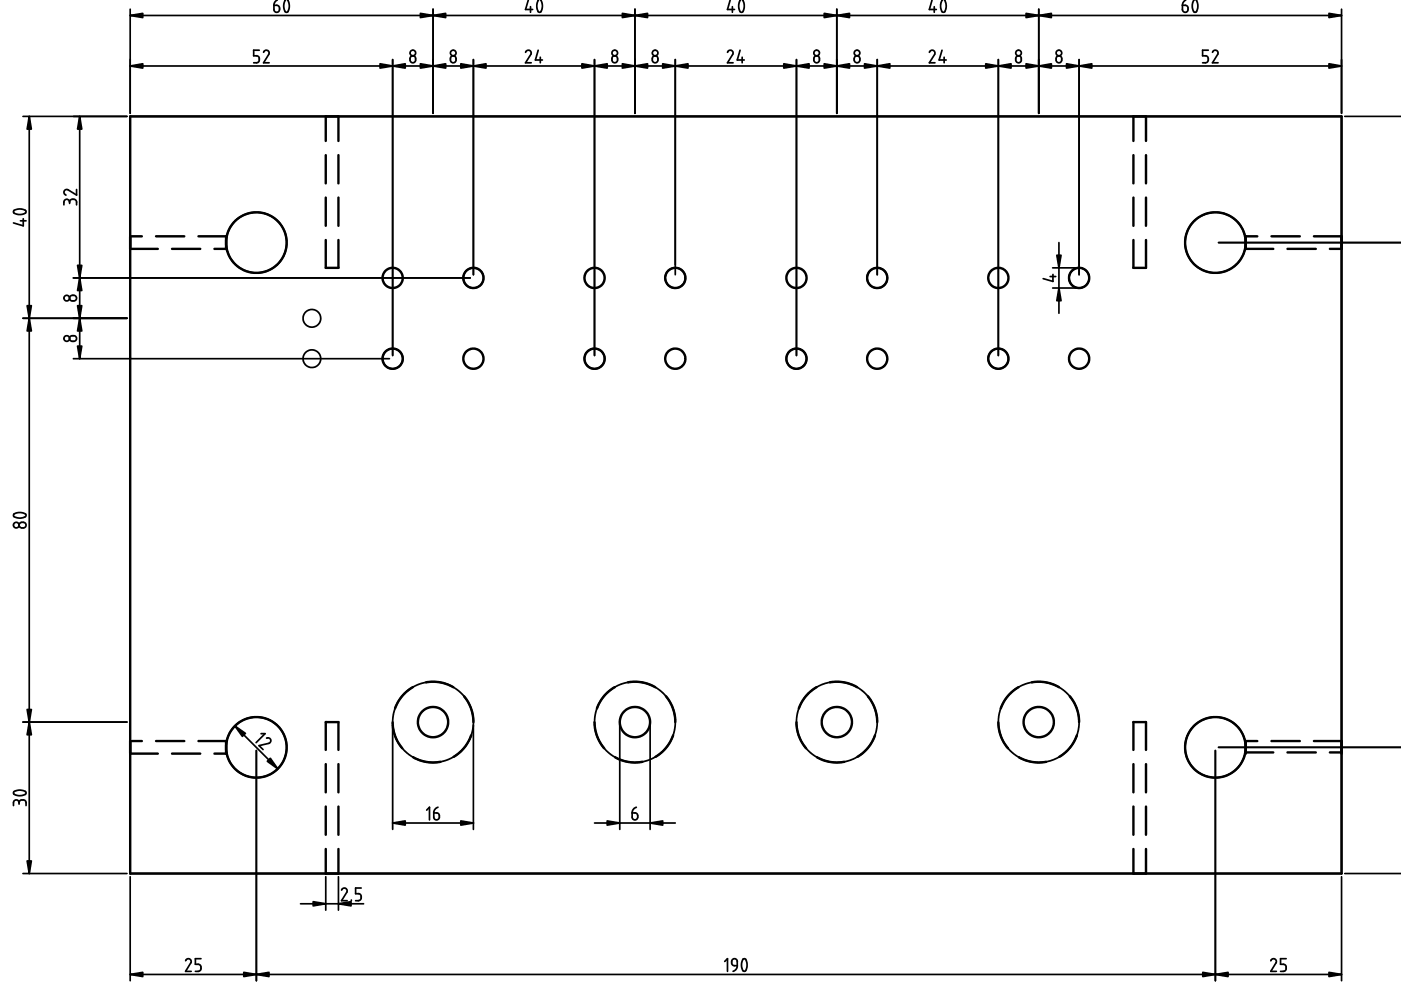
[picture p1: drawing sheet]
<svg xmlns="http://www.w3.org/2000/svg" width="297mm" height="210mm" viewBox="0 0 297 210" stroke-linecap="round" stroke-linejoin="round" font-family="sans-serif">
<g fill="none" stroke="#000" stroke-width=".51">
<path d="M27.6 24.7h256.8v160.5h-256.8zM69.1 24.7v5.2M69.1 32.9v6M71.8 24.7v5.2M71.8 32.9v6M240.3 24.7v5.2M240.3 32.9v6M243 24.7v5.2M243 32.9v6M27.6 52.8h5.9M27.6 50.1h2.5M33.1 50.1h6"/>
<path d="M36.5 52.8h6M42.1 50.1h5.8v2.7h-2.4M69.1 50.9v5.9h2.7v-5.9M69.1 41.9v6M71.8 41.9v6M240.3 41.9v6M240.3 50.9v5.9M243 50.9v5.9h-2.7M243 41.9v6M266.6 50.1h-2.5v2.7h5.9M269.6 50.1h6M273 52.8h6"/>
<path d="M278.6 50.1h5.8M282 52.8h2.4M27.6 159.8h5.9M27.6 157.1h2.5M33.1 157.1h6M36.5 159.8h6M42.1 157.1h5.8v2.7h-2.4M69.1 159v-5.9h2.7v5.9M83.2 153.1l.2 1.5 .4 1.5 .7 1.4 .8 1.1M87.5 145.7l-1.2 .9-1 1-.9 1.2-.6 1.4M90.3 144.7l1-.2 2.1 .2 1.5 .4 1.2 .6M98.4 147.6l.8 1.1 .6 1.4 .4 1.4 .2 1.6"/>
<path d="M99.9 155.9l-.4 .9-1 1.7-1 1.1-1.3 .9M126 153.1l.2 1.5 .4 1.5 .7 1.4 .8 1.1M130.3 145.7l-1.1 .8-1.1 1-.9 1.3-.6 1.4M133.1 144.7l1-.2 2.1 .2 1.4 .4 1.3 .6M141.2 147.6l1 1.6 .5 1.2 .4 1.5 .1 1.2M142.7 155.9l-.5 1.3-.9 1.3-1.1 1.1-1.2 .9M168.9 153.1l.1 1.4 .4 1.7 .7 1.3 .8 1.1M173.1 145.7l-1.1 .8-1 .9-.8 1.1-.8 1.7M176 144.7l.9-.2 1.8 .1 1.8 .5 1.2 .6M184 147.6l1.4 2.5 .5 1.6 .1 1.4M185.5 155.9l-.5 1.1-.9 1.5-1 1.1-1.3 .9M211.7 153.1l.1 1.5 .4 1.5 .7 1.4 .8 1.1"/>
<path d="M215.9 145.7l-1.1 .8-1.2 1.2-.9 1.4-.5 1.1M218.8 144.7l.9-.2 2.1 .2 1.5 .4 1.2 .6M226.8 147.6l.8 1.1 .7 1.4 .3 1.4 .2 1.6M228.3 155.9l-.6 1.4-.8 1.2-.9 1-1.4 1M240.3 153.1h2.7v5.9M240.3 153.1v5.9M264.1 159.5h5.9M266.6 157.1h-2.5v2.7M269.6 157.1h6M273 159.5h6M278.6 157.1h5.8M282 159.5h2.4"/>
<path d="M69.1 162v6M69.1 171v6M71.8 162v6M71.8 171v6M87.6 160.5l1.3 .7 1.4 .3 1.8 .2 1.3-.2M130.4 160.5l1.3 .7 1.4 .3 1.8 .2 1.3-.2M173.2 160.5l1.4 .7 1.3 .3 1.8 .2 1.3-.2M216 160.5l1.3 .7 1.6 .4 1.6 .1 1.3-.2M240.3 162v6M240.3 171v6M243 162v6M243 171v6"/>
<path d="M69.1 180v5.2M71.8 180v5.2M240.3 180v5.2M243 180v5.2"/>
<circle cx="54.4" cy="51.4" r="6.4"/>
<circle cx="83.2" cy="58.9" r="2.14"/>
<circle cx="100.4" cy="58.9" r="2.14"/>
<circle cx="126.1" cy="58.9" r="2.14"/>
<circle cx="143.2" cy="58.9" r="2.14"/>
<circle cx="168.9" cy="58.9" r="2.14"/>
<circle cx="186" cy="58.9" r="2.14"/>
<circle cx="211.7" cy="58.9" r="2.14"/>
<circle cx="228.8" cy="58.9" r="2.14"/>
<circle cx="257.7" cy="51.4" r="6.4"/>
<circle cx="83.2" cy="76.1" r="2.14"/>
<circle cx="100.4" cy="76.1" r="2.14"/>
<circle cx="126.1" cy="76.1" r="2.14"/>
<circle cx="143.2" cy="76.1" r="2.14"/>
<circle cx="168.9" cy="76.1" r="2.14"/>
<circle cx="186" cy="76.1" r="2.14"/>
<circle cx="211.7" cy="76.1" r="2.14"/>
<circle cx="228.8" cy="76.1" r="2.14"/>
<circle cx="54.4" cy="158.4" r="6.4"/>
<circle cx="91.8" cy="153.1" r="3.2"/>
<circle cx="134.6" cy="153.1" r="3.2"/>
<circle cx="177.4" cy="153.1" r="3.2"/>
<circle cx="220.2" cy="153.1" r="3.2"/>
<circle cx="257.7" cy="158.5" r="6.4"/>
</g>
<g fill="none" stroke="#000" stroke-width=".36">
<path d="M112 -.1l-.6 2.1h1.5M154.8 -.1l-.6 2.1h1.5M197.6 -.1l-.6 2.1h1.5M27.6 3.3h256.8M27.6 1.9v22.1M27.6 14h256.8M55 10.6h-1.2v1.2l.8 .1 .4 .4-.1 .6-.2 .3-.9 .1M55.9 11.1l.4-.5 .7 .3v.6l-1.1 1.8h1.2M58.1 1.1h.7l.3 .2 .2 .8-.2 .4-.6 .1-.3-.2zM58.8 0l-.5 .4-.2 .7M60.5 0l-.3 .6v.9l.1 .7 .4 .4 .3-.1 .3-1-.1-1.1-.2-.4M83.2 12.6v62.8"/>
<path d="M87.1 12l.3-.2 .6 .2 .1 .8-.3 .5h-.4l-.3-.2-.2-.7zM91.8 1.9v22.1M95.6 12.1l.4-.3 .5 .2 .2 .8-.3 .4-.4 .1-.4-.2zM100.4 12.6v45.7M111.4 11.1l.5-.5 .4 .1 .2 .2 .1 .6-1.2 1.8h1.2M112.5 1.4v1.2M114.1 10.6l-.6 2.1h1.5M114.2 0l-.3 .7-.1 .8 .3 .9 .2 .2 .4-.1 .3-1-.1-1.1-.3-.4M114.6 12.1v1.2M126 12.6v62.8M129.9 12l.6-.2 .4 .3v.8l-.2 .3-.5 .1-.4-.4v-.6zM134.6 1.9v22.1"/>
<path d="M138.5 12l.5-.2 .4 .3 .1 .7-.3 .4-.4 .1-.4-.3-.1-.7zM143.2 12.6v45.7M154.2 11.1l.5-.5 .6 .3 .1 .5-1.2 1.9h1.2M155.3 1.4v1.2M156.9 10.6l-.6 2.1h1.5M157 0l-.3 .5-.1 .9 .2 .9 .3 .3 .4-.1 .3-1v-.8l-.4-.7M157.4 12.1v1.2M168.9 12.6v62.8M172.8 12l.5-.2 .4 .3v.7l-.2 .4-.4 .1-.5-.3v-.7zM177.4 1.9v22.1M181.3 12l.3-.2 .6 .2 .1 .8-.3 .4-.4 .1-.4-.2-.1-.7zM186 12.6v45.7"/>
<path d="M197 11.1l.5-.5 .6 .3 .1 .6-1.2 1.8h1.2M198.1 1.4v1.2M199.7 10.6l-.6 2.1h1.5M199.8 0l-.3 .7-.1 .9 .2 .7 .3 .3 .4-.2 .3-.8v-.9l-.4-.7M200.2 12.1v1.2M211.7 12.6v62.8M215.5 12l.3-.2 .6 .2 .1 .8-.3 .5h-.3l-.4-.2-.2-.7zM220.2 1.9v22.1M224 12.1l.3-.2 .3-.1 .4 .3 .1 .7-.3 .4-.4 .1-.4-.2zM228.8 12.6v45.7M250.7 1.1h.7l.4 .3 .1 .7-.2 .4-.5 .1-.4-.2-.1-.3zM251.4 0l-.5 .4-.2 .7"/>
<path d="M253.2 0l-.3 .6-.1 .7 .1 .9 .4 .4 .4-.2 .3-.8-.1-1-.3-.6M256.2 10.6h-1.2v1.2l.8 .1 .4 .5-.1 .5-.2 .3-.9 .1M257.1 11.1l.4-.5 .6 .3 .1 .5-1.1 1.9h1.2M284.4 1.9v22.1M4.9 24.7h22M6.2 24.7v160.5M16.9 24.7v51.4M27.6 24.7h256.8v160.5h-256.8zM285.1 24.7h12M3 44.6l.7-.3h.9l.8 .3 .1 .4-.6 .4-1 .1-.9-.3-.1-.2zM4.3 46.8h1.2M4.9 46.4v1.5l-2-.6"/>
<path d="M14.8 42.8l-.3-.4-.5-.1-.4 .3-.1 .8M14.8 42.8l.2-.5h.8l.4 .4v.7M14.8 42.8v.3M15.6 58.9h84.1M16.2 40.2v1.2l-1.7-1.1-.6-.1-.2 .2-.2 .4 .2 .3 .3 .3M222.7 58.6h1.1M223.2 56.8h4.9M223.2 58.2v1.5l-2-.6M224.5 51.4v15M258.4 51.4h38.7M4.9 67.5h22M14.9 71.4l.3-.2h.7l.3 .4v.3l-.4 .4h-.6l-.4-.4z"/>
<path d="M14.9 62.8l.4-.2 .7 .1 .2 .4-.1 .5-.3 .2-.8-.1-.2-.4zM15.6 76.1h67M223.2 61.1h4.9M2.9 109l.8-.3h.8l.9 .3 .1 .3-.6 .4-1 .1-.9-.2-.1-.3zM4.2 110.9l.4-.2 .6 .1 .3 .4v.4l-.5 .3h-.7l-.3-.5zM4.9 153.1h22M49.8 153.9l9.1 9.1M54.4 159.1v48.8M55.4 155.6h.8l-1.9 1.9M56.5 156.5l.4-.1 .4 .3 .1 .4-.2 .4-2.3 .6 .9 .8M83.2 153.8v22.1M100.4 153.8v22.1"/>
<path d="M131.4 153.8v22.1M137.8 153.8v22.1M257.7 159.1v48.8M258.4 158.5h38.7M2.9 167.9l.8-.3h1l.7 .2 .1 .4-.5 .4-1.1 .1-.9-.3-.1-.2zM4 170.2l-.2-.5h-.6l-.3 .2v.9M4 170.2l.4-.5 .7-.1 .4 .5v.7M4 170.2v.3M83.2 174.5h17.2M90.5 171.8l.6-.6v2.6M92 172.4h.7l.3 .2 .2 .7-.3 .4-.4 .1-.4-.2zM92.9 171.2l-.7 .4-.2 .8"/>
<path d="M126 174.5h17.2M134 172.4h.8l.3 .3 .1 .6-.2 .4-.5 .1-.4-.2zM134.9 171.2l-.7 .4-.2 .8M4.9 185.2h22M27.6 185.9v22M63.7 191.6h13.4M69.1 185.9v7.1M71.8 185.9v7.1M72.4 188.7l.3-.3 .3-.1 .4 .1 .2 .2v.5l-1.2 1.9h1.2M74.5 190.8v.2M76.6 188.3h-1.2v1.2h.8l.4 .5-.2 .8-1 .2M284.4 185.9v22"/>
<path d="M285.1 185.2h12M27.6 206.6h256.8M39.3 203.7l.3-.3 .3-.1 .6 .3v.4l-1.2 2h1.2M42.6 203.3h-1.2v1.1l.8 .1 .4 .4v.6l-.2 .3-1 .2M153.6 203.9l.6-.6v2.7M155.3 203.4l.5-.1 .4 .2 .1 1.2h-.8l-.3-.3-.1-.6zM156.3 204.7l-.2 .8-.7 .5M157.5 203.4l.3-.1h.3l.3 1-.2 1.3-.4 .4-.3-.2-.3-.9v-.8zM269.4 203.7l.2-.3 .4-.1 .6 .3v.4l-1.2 2h1.2M272.7 203.3h-1.2v1.1l.8 .1 .4 .4v.6l-.2 .3-1 .2"/>
<circle cx="87.5" cy="11.2" r=".6"/>
<circle cx="96.1" cy="11.2" r=".6"/>
<circle cx="130.3" cy="11.2" r=".6"/>
<circle cx="138.9" cy="11.2" r=".6"/>
<circle cx="173.1" cy="11.2" r=".6"/>
<circle cx="181.7" cy="11.2" r=".6"/>
<circle cx="216" cy="11.2" r=".6"/>
<circle cx="224.5" cy="11.2" r=".6"/>
<circle cx="54.4" cy="51.4" r="6.4"/>
<circle cx="100.4" cy="58.9" r="2.14"/>
<circle cx="143.2" cy="58.9" r="2.14"/>
<circle cx="186" cy="58.9" r="2.14"/>
<circle cx="228.8" cy="58.9" r="2.14"/>
<circle cx="257.7" cy="51.4" r="6.4"/>
<circle cx="14.2" cy="71.8" r=".6"/>
<circle cx="14.2" cy="63.2" r=".6"/>
<circle cx="66.1" cy="67.5" r="1.88"/>
<circle cx="66.1" cy="76.1" r="1.87"/>
<circle cx="83.2" cy="76.1" r="2.14"/>
<circle cx="126.1" cy="76.1" r="2.14"/>
<circle cx="168.9" cy="76.1" r="2.14"/>
<circle cx="211.7" cy="76.1" r="2.14"/>
<circle cx="3.4" cy="111.3" r=".6"/>
<circle cx="54.4" cy="158.4" r="6.4"/>
<circle cx="91.8" cy="153.1" r="8.6"/>
<circle cx="134.6" cy="153.1" r="8.6"/>
<circle cx="177.4" cy="153.1" r="8.6"/>
<circle cx="220.2" cy="153.1" r="8.6"/>
<circle cx="257.7" cy="158.5" r="6.4"/>
</g>
<g fill="#000" stroke="#000" stroke-width=".36">
<path d="M27.6 3.3l2.7-.5v.9zM27.6 14l2.7-.5v.9zM80.6 13.5l2.6 .5-2.6 .4zM83.2 14l2.7-.5v.9zM89.1 2.8l2.7 .5-2.7 .4zM91.8 3.3l2.7-.5v.9zM89.1 13.5l2.7 .5-2.7 .4zM91.8 14l2.7-.5v.9zM97.7 13.5l2.7 .5-2.7 .4zM100.4 14l2.6-.5v.9zM123.4 13.5l2.6 .5-2.6 .4zM126 14l2.7-.5v.9z"/>
<path d="M132 2.8l2.6 .5-2.6 .4zM134.6 3.3l2.7-.5v.9zM132 13.5l2.6 .5-2.6 .4zM134.6 14l2.7-.5v.9zM143.2 14l2.7-.5v.9zM140.5 13.5l2.7 .5-2.7 .4zM166.2 13.5l2.7 .5-2.7 .4zM168.9 14l2.6-.5v.9zM174.8 2.8l2.6 .5-2.6 .4zM177.4 3.3l2.7-.5v.9zM174.8 13.5l2.6 .5-2.6 .4zM177.4 14l2.7-.5v.9z"/>
<path d="M183.3 13.5l2.7 .5-2.7 .4zM186 14l2.7-.5v.9zM209 13.5l2.7 .5-2.7 .4zM211.7 14l2.7-.5v.9zM217.6 2.8l2.6 .5-2.6 .4zM220.2 3.3l2.7-.5v.9zM217.6 13.5l2.6 .5-2.6 .4zM220.2 14l2.7-.5v.9zM226.1 13.5l2.7 .5-2.7 .4zM228.8 14l2.7-.5v.9zM281.8 2.8l2.6 .5-2.6 .4zM281.8 13.5l2.6 .5-2.6 .4z"/>
<path d="M6.2 24.7l.4 2.7h-.8zM16.9 24.7l.4 2.7h-.9zM16.4 56.3h.9l-.4 2.6zM16.9 58.9l.4 2.7h-.9zM224.1 54.1h.9l-.5 2.7zM5.8 64.8h.8l-.4 2.7zM6.2 67.5l.4 2.7h-.8zM16.4 64.8h.9l-.4 2.7zM16.9 67.5l.4 2.7h-.9zM16.4 73.4h.9l-.4 2.7zM224.5 61.1l.5 2.7h-.9zM5.8 150.4h.8l-.4 2.7z"/>
<path d="M6.2 153.1l.4 2.7h-.8zM49.8 153.9l2.2 1.6-.6 .6zM56.7 161.4l.6-.6 1.6 2.2zM83.2 174.5l2.7-.4v.8zM97.7 174.1l2.7 .4-2.7 .4zM128.7 174.1l2.7 .4-2.7 .4zM137.8 174.5l2.7-.4v.8zM5.8 182.5h.8l-.4 2.7zM66.4 191.2l2.7 .4-2.7 .5zM71.8 191.6l2.6-.4v.9zM27.6 206.6l2.7-.4v.9zM54.4 206.6l2.6-.4v.9z"/>
<path d="M51.7 206.2l2.7 .4-2.7 .5zM257.7 206.6l2.7-.4v.9zM255 206.2l2.7 .4-2.7 .5zM281.8 206.2l2.6 .4-2.6 .5z"/>
</g>
</svg>
